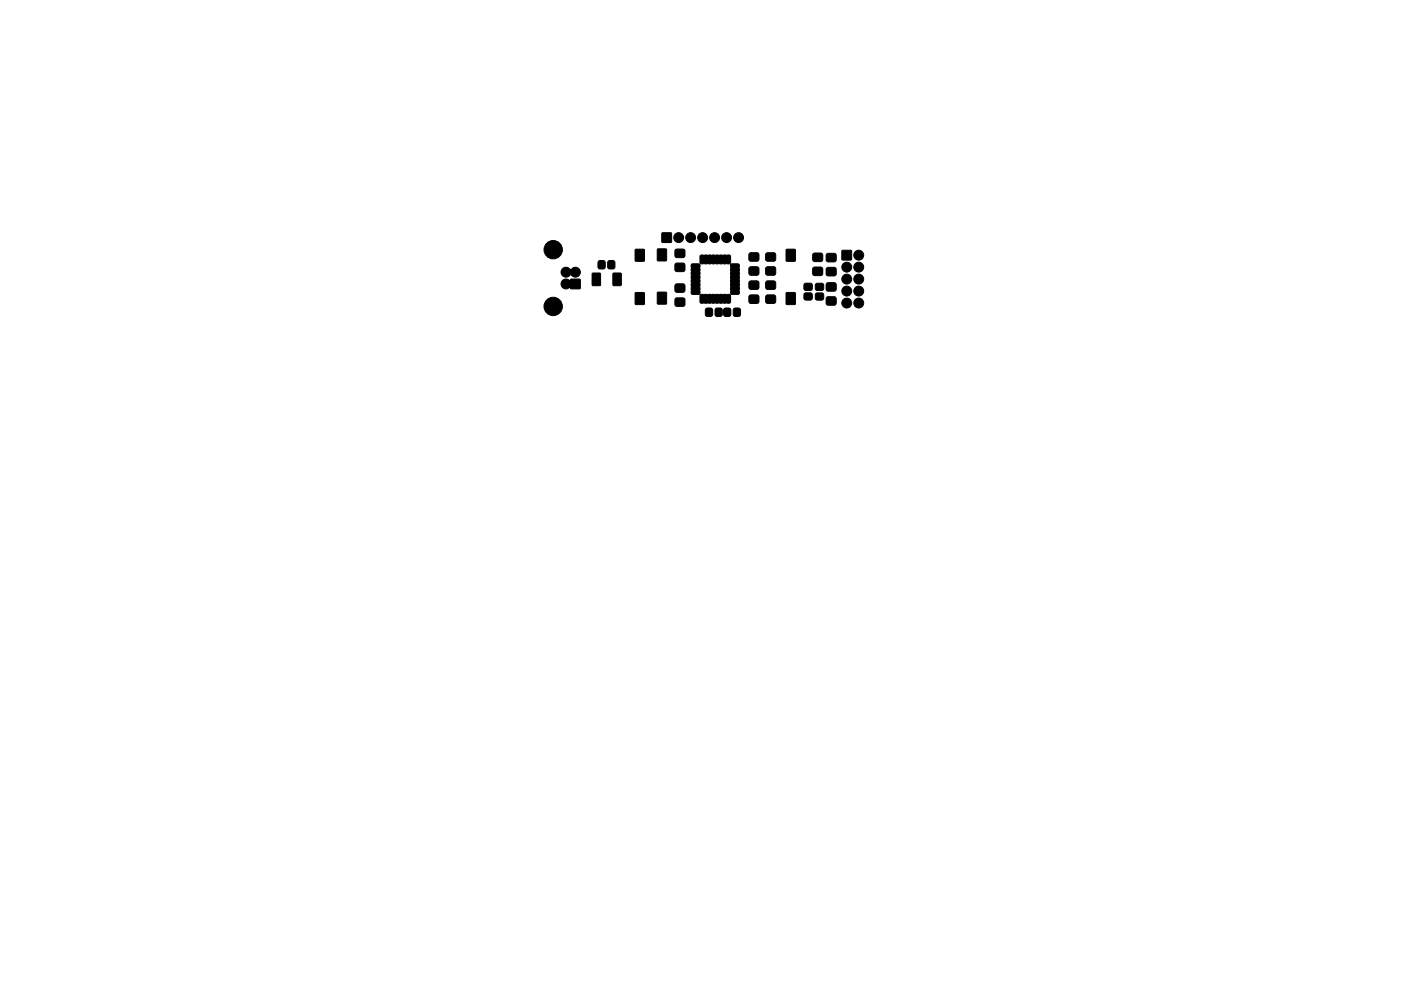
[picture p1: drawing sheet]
<svg xmlns="http://www.w3.org/2000/svg" width="297mm" height="210mm" viewBox="0 0 297 210" stroke-linecap="round" stroke-linejoin="round" font-family="sans-serif">
<g fill="#000" stroke="#000" stroke-width=".21">
<path d="M120.7 59.5l.3-.1v.4zM121 58.1l.1 .2h-.2zM120.9 57.2h.2l-.1 .2zM125.6 59.5l1.6-.1 .1 .6-.2 .1h-1.4zM125.6 59l1.6-.1 .1 .6-.2 .1h-1.4zM125.6 58.5l1.6-.1 .1 .6-.2 .1h-1.4zM125.6 58l1.6-.1 .1 .6-.2 .1h-1.4zM126.9 55.4l.3-.1 1 .1 .1 .3-.1 1.2-.3 .2-1-.2-.1-.3zM130 58l1.6-.1 .1 .6-.2 .1h-1.4zM130 58.5l1.6-.1 .1 .6-.2 .1h-1.4zM130 59l1.6-.1 .1 .6-.2 .1h-1.4zM130 59.5l1.6-.1 .1 .6-.2 .1h-1.4z"/>
<path d="M129 55.4l.3-.1 .9 .1 .2 .3-.2 1.2-.3 .2-.9-.2-.2-.3zM134.7 52.9h1.9v2.5h-1.9zM139.4 52.8h1.9v2.5h-1.9zM140.4 49.4h1.9v2h-1.9zM143.2 55.9l.3-.1 1.6 .1 .1 .4-.1 1.2-.3 .1-1.6-.1-.1-.3zM143.2 53l.3-.2 1.6 .2 .1 .3-.1 1.2-.3 .2-1.6-.2-.1-.3zM146.6 58.5l.3-.1h1.2a.47 .47 0 0 1 .3 .4 .47 .47 0 0 1-.3 .5h-1.2a.48 .48 0 0 1-.3-.8zM146.6 57.7l.3-.1h1.2a.47 .47 0 0 1 .3 .4 .47 .47 0 0 1-.3 .5h-1.2a.48 .48 0 0 1-.3-.8zM146.6 56.9l.3-.1h1.2a.47 .47 0 0 1 .3 .4 .47 .47 0 0 1-.3 .5h-1.2a.48 .48 0 0 1-.3-.8zM146.6 56.1l.3-.1h1.2a.47 .47 0 0 1 .3 .4 .47 .47 0 0 1-.3 .5h-1.2a.48 .48 0 0 1-.3-.8zM148.5 54.2a.5 .5 0 0 1 .8 .2v1.3a.47 .47 0 0 1-.5 .3 .47 .47 0 0 1-.4-.3zM149.3 54.2a.5 .5 0 0 1 .8 .2v1.3a.47 .47 0 0 1-.4 .3 .47 .47 0 0 1-.5-.3z"/>
<path d="M150.1 54.2a.5 .5 0 0 1 .8 .2v1.3a.47 .47 0 0 1-.5 .3 .47 .47 0 0 1-.4-.3zM150.9 54.2a.5 .5 0 0 1 .8 .2v1.3a.47 .47 0 0 1-.4 .3 .47 .47 0 0 1-.5-.3zM151.7 54.2a.5 .5 0 0 1 .8 .2v1.3a.47 .47 0 0 1-.5 .3 .47 .47 0 0 1-.4-.3zM152.5 54.2a.5 .5 0 0 1 .8 .2v1.3a.47 .47 0 0 1-.5 .3 .47 .47 0 0 1-.4-.3zM153.3 54.2a.5 .5 0 0 1 .8 .2v1.3a.47 .47 0 0 1-.4 .3 .47 .47 0 0 1-.5-.3zM154.1 54.2a.5 .5 0 0 1 .8 .2v1.3a.47 .47 0 0 1-.4 .3 .47 .47 0 0 1-.5-.3zM154.9 56.1l.3-.1h1.3a.47 .47 0 0 1 .3 .4 .47 .47 0 0 1-.3 .5h-1.3a.48 .48 0 0 1-.3-.8zM154.9 56.9l.3-.1h1.3a.47 .47 0 0 1 .3 .4 .47 .47 0 0 1-.3 .5h-1.3a.48 .48 0 0 1-.3-.8zM154.9 57.7l.3-.1h1.3a.47 .47 0 0 1 .3 .4 .47 .47 0 0 1-.3 .5h-1.3a.48 .48 0 0 1-.3-.8zM154.9 58.5l.3-.1h1.3a.47 .47 0 0 1 .3 .4 .47 .47 0 0 1-.3 .5h-1.3a.48 .48 0 0 1-.3-.8zM158.9 56.7l.3-.1 1.6 .1 .1 .3-.1 1.3-.3 .1-1.6-.1-.1-.3zM158.9 53.7l.3-.1 1.6 .1 .1 .4-.1 1.2-.3 .1-1.6-.1-.1-.3z"/>
<path d="M158.9 59.7l.3-.1 1.6 .1 .1 .3-.1 1.3-.3 .1-1.6-.1-.1-.3zM162.5 56.7l.3-.1 1.5 .1 .2 .3-.2 1.3-.3 .1-1.5-.1-.2-.3zM162.5 53.7l.3-.1 1.5 .1 .2 .4-.2 1.2-.3 .1-1.5-.1-.2-.3zM162.5 59.7l.3-.1 1.5 .1 .2 .3-.2 1.3-.3 .1-1.5-.1-.2-.3zM166.7 52.9h1.9v2.5h-1.9zM172.4 56.8l.3-.1 1.6 .1 .1 .3-.1 1.2-.3 .2-1.6-.2-.1-.3zM172.4 53.8l.3-.1 1.6 .1 .1 .3-.1 1.3-.3 .1-1.6-.1-.1-.3zM175.3 56.9l.3-.2 1.6 .2 .1 .3-.1 1.2-.4 .1-1.5-.1-.2-.3zM175.3 53.9l.3-.2 1.6 .2 .1 .3-.1 1.2-.4 .2-1.5-.2-.2-.3zM178.5 53.1h2v2h-2zM120.9 60.7l.1 .4-.3-.1zM121 59.3h2v1.9h-2z"/>
<path d="M125.6 60l1.6-.1 .1 .6-.2 .1h-1.4zM130 60l1.6-.1 .1 .6-.2 .1h-1.4zM134.7 62.1h1.9v2.5h-1.9zM139.4 62h1.9v2.5h-1.9zM143.2 60.3l.3-.1 1.6 .1 .1 .4-.1 1.2-.3 .1-1.6-.1-.1-.3zM143.2 63.3l.3-.1 1.6 .1 .1 .3-.1 1.3-.3 .1-1.6-.1-.1-.3zM146.6 61.7l.3-.1h1.2a.47 .47 0 0 1 .3 .4 .47 .47 0 0 1-.3 .5h-1.2a.48 .48 0 0 1-.3-.8zM146.6 60.9l.3-.1h1.2a.47 .47 0 0 1 .3 .4 .47 .47 0 0 1-.3 .5h-1.2a.48 .48 0 0 1-.3-.8zM146.6 60.1l.3-.1h1.2a.47 .47 0 0 1 .3 .4 .47 .47 0 0 1-.3 .5h-1.2a.48 .48 0 0 1-.3-.8zM146.6 59.3l.3-.1h1.2a.47 .47 0 0 1 .3 .4 .47 .47 0 0 1-.3 .5h-1.2a.48 .48 0 0 1-.3-.8zM148.5 62.6a.5 .5 0 0 1 .8 .2v1.2a.47 .47 0 0 1-.5 .4 .47 .47 0 0 1-.4-.4zM149.3 62.5a.48 .48 0 0 1 .8 .3v1.2a.47 .47 0 0 1-.4 .4 .47 .47 0 0 1-.5-.4v-1.2z"/>
<path d="M150.1 62.5a.48 .48 0 0 1 .8 .3v1.2a.47 .47 0 0 1-.5 .4 .47 .47 0 0 1-.4-.4v-1.2zM149.7 65.5l.3-.2 1 .2 .1 .3-.1 1.2-.4 .1-.9-.1-.2-.3zM150.9 62.6a.5 .5 0 0 1 .8 .2v1.2a.47 .47 0 0 1-.4 .4 .47 .47 0 0 1-.5-.4zM151.7 62.6a.5 .5 0 0 1 .8 .2v1.2a.47 .47 0 0 1-.5 .4 .47 .47 0 0 1-.4-.4zM152.5 62.6a.5 .5 0 0 1 .8 .2v1.2a.47 .47 0 0 1-.5 .4 .47 .47 0 0 1-.4-.4zM151.7 65.5l.3-.2 1 .2 .1 .3-.1 1.2-.3 .1-1-.1-.1-.3zM153.5 65.5l.4-.2 .9 .2 .2 .3-.2 1.2-.3 .1-1-.1-.1-.3zM153.3 62.5a.48 .48 0 0 1 .8 .3v1.2a.47 .47 0 0 1-.4 .4 .47 .47 0 0 1-.5-.4v-1.2zM154.1 62.5a.48 .48 0 0 1 .8 .3v1.2a.47 .47 0 0 1-.4 .4 .47 .47 0 0 1-.5-.4v-1.2zM154.9 59.3l.3-.1h1.3a.47 .47 0 0 1 .3 .4 .47 .47 0 0 1-.3 .5h-1.3a.48 .48 0 0 1-.3-.8zM154.9 60.1l.3-.1h1.3a.47 .47 0 0 1 .3 .4 .47 .47 0 0 1-.3 .5h-1.3a.48 .48 0 0 1-.3-.8zM154.9 60.9l.3-.1h1.3a.47 .47 0 0 1 .3 .4 .47 .47 0 0 1-.3 .5h-1.3a.48 .48 0 0 1-.3-.8z"/>
<path d="M154.9 61.7l.3-.1h1.3a.47 .47 0 0 1 .3 .4 .47 .47 0 0 1-.3 .5h-1.3a.48 .48 0 0 1-.3-.8zM155.6 65.5l.3-.2 1 .2 .1 .3-.1 1.2-.3 .1-1-.1-.1-.3zM158.9 62.7l.3-.1 1.6 .1 .1 .3-.1 1.3-.3 .1-1.6-.1-.1-.4zM162.5 62.7l.3-.1 1.5 .1 .2 .3-.2 1.3-.3 .1-1.5-.1-.2-.4zM166.7 62.1h1.9v2.5h-1.9zM170.6 62.3l.3-.2 1.2 .2 .1 .3-.1 .9-.3 .2-1.2-.2-.2-.3zM170.6 60.2l.3-.1 1.2 .1 .1 .3-.1 1-.3 .1-1.2-.1-.2-.3zM173 62.3l.3-.2 1.2 .2 .1 .3-.1 1-.3 .1-1.2-.1-.2-.4zM173 60.2l.3-.1 1.2 .1 .1 .3-.1 1-.3 .1-1.2-.1-.2-.3zM175.3 60.1l.3-.1 1.6 .1 .1 .3-.1 1.3-.4 .1-1.5-.1-.2-.4zM175.3 63.1l.3-.2 1.6 .2 .1 .3-.1 1.2-.4 .2-1.5-.2-.2-.3z"/>
<circle cx="117.3" cy="53" r="1.95"/>
<circle cx="120" cy="57.7" r="1.05"/>
<circle cx="122" cy="57.7" r="1.05"/>
<circle cx="143.9" cy="50.4" r="1.05"/>
<circle cx="146.4" cy="50.4" r="1.05"/>
<circle cx="149" cy="50.4" r="1.05"/>
<circle cx="151.5" cy="50.4" r="1.05"/>
<circle cx="154.1" cy="50.4" r="1.05"/>
<circle cx="156.6" cy="50.4" r="1.05"/>
<circle cx="179.5" cy="56.7" r="1.05"/>
<circle cx="179.5" cy="59.2" r="1.05"/>
<circle cx="182.1" cy="54.1" r="1.05"/>
<circle cx="182.1" cy="59.2" r="1.05"/>
<circle cx="182.1" cy="56.7" r="1.05"/>
<circle cx="117.3" cy="65" r="1.95"/>
<circle cx="120" cy="60.2" r="1.05"/>
<circle cx="179.5" cy="61.8" r="1.05"/>
<circle cx="179.5" cy="64.3" r="1.05"/>
<circle cx="182.1" cy="64.3" r="1.05"/>
<circle cx="182.1" cy="61.8" r="1.05"/>
</g>
</svg>
